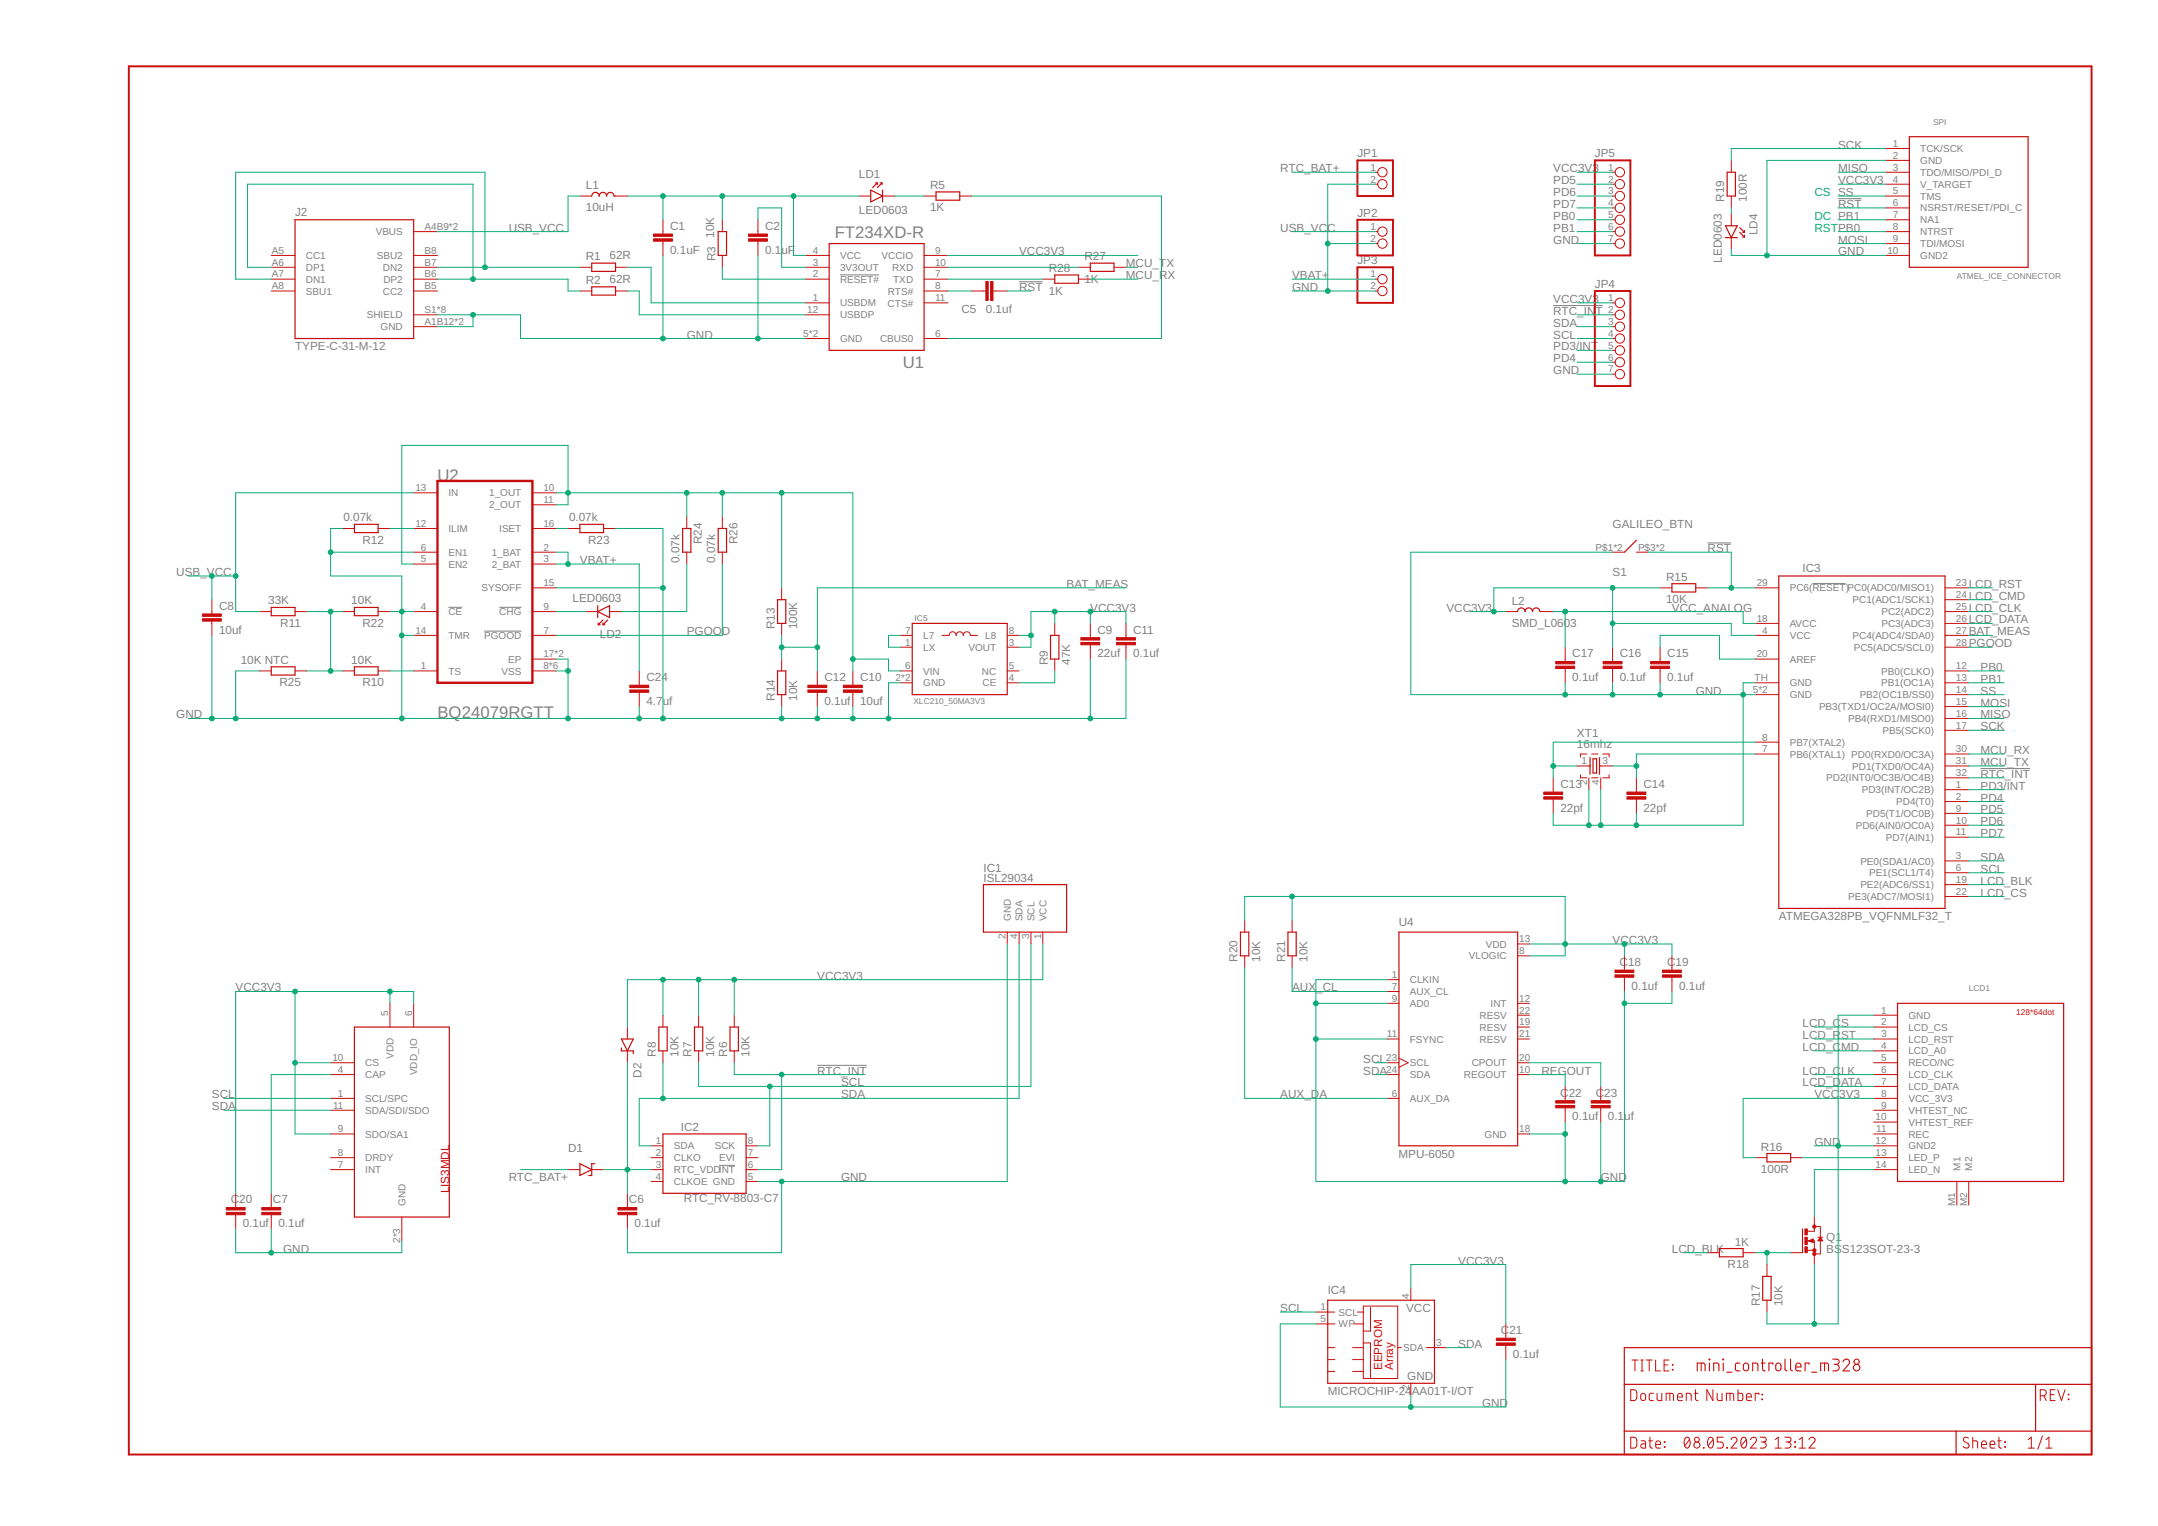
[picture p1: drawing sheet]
<svg xmlns="http://www.w3.org/2000/svg" width="420mm" height="297mm" viewBox="0 0 420 297" stroke-linecap="round" stroke-linejoin="round" font-family="sans-serif">
<defs><g id="words">
<g font-size="3.3" fill="#808080">
<text x="162.5" y="46.2">FT234XD-R</text>
<text x="175.8" y="71.7">U1</text>
<text x="85.2" y="93.6">U2</text>
<text x="85.2" y="139.8">BQ24079RGTT</text>
</g>
<g font-size="2.3" fill="#808080">
<text x="357.9" y="28.9">SCK</text>
<text x="167.2" y="34.7">LD1</text>
<text x="249.3" y="33.5">RTC_BAT+</text>
<text x="264.3" y="30.6">JP1</text>
<text x="302.4" y="33.5">VCC3V3</text>
<text x="302.4" y="35.8">PD5</text>
<text x="310.5" y="30.6">JP5</text>
<text x="357.9" y="35.8">VCC3V3</text>
<text x="357.9" y="33.5">MISO</text>
<text x="114.1" y="41.2">10uH</text>
<text x="114.1" y="36.8">L1</text>
<text x="167.2" y="41.6">LED0603</text>
<text x="181.1" y="41.2">1K</text>
<text x="181.1" y="36.8">R5</text>
<text x="302.4" y="40.5">PD7</text>
<text x="302.4" y="38.2">PD6</text>
<text x="335.7" y="39.3" transform="rotate(-90 335.7 39.3)">R19</text>
<text x="340.1" y="39.3" transform="rotate(-90 340.1 39.3)">100R</text>
<text x="357.9" y="40.5">RST</text>
<text x="57.4" y="42.1">J2</text>
<text x="99" y="45.1">USB_VCC</text>
<text x="130.5" y="44.7">C1</text>
<text x="139" y="46.2" transform="rotate(-90 139 46.2)">10K</text>
<text x="149" y="44.7">C2</text>
<text x="249.3" y="45.1">USB_VCC</text>
<text x="264.3" y="42.2">JP2</text>
<text x="302.4" y="47.4">GND</text>
<text x="302.4" y="45.1">PB1</text>
<text x="302.4" y="42.8">PB0</text>
<text x="342.2" y="45.8" transform="rotate(-90 342.2 45.8)">LD4</text>
<text x="357.9" y="47.4">MOSI</text>
<text x="114.1" y="50.7">R1</text>
<text x="118.7" y="50.4">62R</text>
<text x="130.5" y="49.4">0.1uF</text>
<text x="139.3" y="50.9" transform="rotate(-90 139.3 50.9)">R3</text>
<text x="149" y="49.4">0.1uF</text>
<text x="198.4" y="49.7">VCC3V3</text>
<text x="204.2" y="53">R28</text>
<text x="211.1" y="50.7">R27</text>
<text x="219.2" y="52">MCU_TX</text>
<text x="264.3" y="51.4">JP3</text>
<text x="335.2" y="51.2" transform="rotate(-90 335.2 51.2)">LED0603</text>
<text x="357.9" y="49.7">GND</text>
<text x="114.1" y="55.3">R2</text>
<text x="118.7" y="55">62R</text>
<text x="198.4" y="56.6">RST</text>
<text x="204.2" y="57.3">1K</text>
<text x="211.1" y="55">1K</text>
<text x="219.2" y="54.3">MCU_RX</text>
<text x="251.6" y="56.6">GND</text>
<text x="251.6" y="54.3">VBAT+</text>
<text x="302.4" y="59">VCC3V3</text>
<text x="310.5" y="56.1">JP4</text>
<text x="133.7" y="65.9">GND</text>
<text x="187.2" y="60.9">C5</text>
<text x="191.9" y="60.9">0.1uf</text>
<text x="302.4" y="63.6">SDA</text>
<text x="302.4" y="65.9">SCL</text>
<text x="302.4" y="61.3">RTC_IN</text>
<text x="310.6" y="61.3">T</text>
<text x="57.4" y="68.2">TYPE-C-31-M-12</text>
<text x="302.4" y="68.2">PD3/INT</text>
<text x="302.4" y="70.5">PD4</text>
<text x="302.4" y="72.8">GND</text>
<text x="66.9" y="101.5">0.07k</text>
<text x="110.8" y="101.5">0.07k</text>
<text x="70.6" y="105.8">R12</text>
<text x="114.5" y="105.8">R23</text>
<text x="136.7" y="105.9" transform="rotate(-90 136.7 105.9)">R24</text>
<text x="143.6" y="105.9" transform="rotate(-90 143.6 105.9)">R26</text>
<text x="314" y="102.9">GALILEO_BTN</text>
<text x="332.5" y="107.5">RST</text>
<text x="34.3" y="112.1">USB_VCC</text>
<text x="112.9" y="109.8">VBAT+</text>
<text x="132.3" y="109.6" transform="rotate(-90 132.3 109.6)">0.07k</text>
<text x="139.2" y="109.6" transform="rotate(-90 139.2 109.6)">0.07k</text>
<text x="314" y="112.1">S1</text>
<text x="324.4" y="113.1">R15</text>
<text x="350.9" y="111.4">IC3</text>
<text x="42.6" y="118.7">C8</text>
<text x="52.2" y="117.6">33K</text>
<text x="68.4" y="117.6">10K</text>
<text x="111.5" y="117.2">LED0603</text>
<text x="207.7" y="114.4">BAT_MEAS</text>
<text x="212.3" y="119">VCC3V</text>
<text x="219.9" y="119">3</text>
<text x="281.6" y="119">VCC3V3</text>
<text x="294.3" y="117.7">L2</text>
<text x="324.4" y="117.4">10K</text>
<text x="325.5" y="119">VCC_ANALOG</text>
<text x="383.3" y="114.4">LCD_RST</text>
<text x="383.3" y="116.7">LCD_CMD</text>
<text x="383.3" y="119">LCD_CLK</text>
<text x="42.6" y="123.3">10uf</text>
<text x="54.6" y="122">R11</text>
<text x="70.6" y="122">R22</text>
<text x="116.8" y="124.1">LD2</text>
<text x="133.7" y="123.7">PGOOD</text>
<text x="150.8" y="122.5" transform="rotate(-90 150.8 122.5)">R13</text>
<text x="155.2" y="122.5" transform="rotate(-90 155.2 122.5)">100K</text>
<text x="213.7" y="123.3">C9</text>
<text x="220.6" y="123.3">C11</text>
<text x="294.3" y="122">SMD_L0603</text>
<text x="383.3" y="123.7">BAT_MEAS</text>
<text x="383.3" y="121.4">LCD_DATA</text>
<text x="383.3" y="126">PGOOD</text>
<text x="46.9" y="129.2">10K NTC</text>
<text x="68.4" y="129.2">10K</text>
<text x="204" y="129.4" transform="rotate(-90 204 129.4)">R9</text>
<text x="208.4" y="129.4" transform="rotate(-90 208.4 129.4)">47K</text>
<text x="213.7" y="127.9">22uf</text>
<text x="220.6" y="127.9">0.1uf</text>
<text x="306.1" y="127.9">C17</text>
<text x="315.4" y="127.9">C16</text>
<text x="324.6" y="127.9">C15</text>
<text x="385.6" y="130.6">PB0</text>
<text x="54.4" y="133.6">R25</text>
<text x="70.6" y="133.6">R10</text>
<text x="125.8" y="137.2">4.7uf</text>
<text x="125.8" y="132.6">C24</text>
<text x="150.8" y="136.4" transform="rotate(-90 150.8 136.4)">R14</text>
<text x="155.2" y="136.4" transform="rotate(-90 155.2 136.4)">10K</text>
<text x="160.5" y="137.2">0.1uf</text>
<text x="160.5" y="132.6">C12</text>
<text x="167.4" y="137.2">10uf</text>
<text x="167.4" y="132.6">C10</text>
<text x="306.1" y="132.6">0.1uf</text>
<text x="315.4" y="132.6">0.1uf</text>
<text x="324.6" y="132.6">0.1uf</text>
<text x="330.1" y="135.2">GND</text>
<text x="385.6" y="137.5">MOSI</text>
<text x="385.6" y="135.2">SS</text>
<text x="385.6" y="132.9">PB1</text>
<text x="34.3" y="139.8">GND</text>
<text x="307" y="143.5">XT1</text>
<text x="385.6" y="142.2">SCK</text>
<text x="385.6" y="139.8">MISO</text>
<text x="307" y="145.6">16mhz</text>
<text x="385.6" y="149.1">MCU_TX</text>
<text x="385.6" y="146.8">MCU_RX</text>
<text x="303.8" y="153.4">C13</text>
<text x="320" y="153.4">C14</text>
<text x="385.6" y="151.4">RTC_INT</text>
<text x="385.6" y="153.7">PD3/INT</text>
<text x="303.8" y="158">22pf</text>
<text x="320" y="158">22pf</text>
<text x="385.6" y="156">PD4</text>
<text x="385.6" y="160.6">PD6</text>
<text x="385.6" y="158.3">PD5</text>
<text x="385.6" y="167.6">SDA</text>
<text x="385.6" y="163">PD7</text>
<text x="191.5" y="171.7">ISL29034</text>
<text x="191.5" y="169.7">IC1</text>
<text x="385.6" y="169.9">SCL</text>
<text x="385.6" y="172.2">LCD_BLK</text>
<text x="346.3" y="179.1">ATMEGA328PB_VQFNMLF32_T</text>
<text x="385.6" y="174.5">LCD_CS</text>
<text x="272.3" y="180.2">U4</text>
<text x="314" y="183.8">VCC3V3</text>
<text x="159.1" y="190.7">VCC3V3</text>
<text x="241" y="187.2" transform="rotate(-90 241 187.2)">R20</text>
<text x="245.3" y="187.2" transform="rotate(-90 245.3 187.2)">10K</text>
<text x="250.2" y="187.2" transform="rotate(-90 250.2 187.2)">R21</text>
<text x="254.6" y="187.2" transform="rotate(-90 254.6 187.2)">10K</text>
<text x="315.3" y="188">C18</text>
<text x="324.6" y="188">C19</text>
<text x="45.9" y="193">VCC3V3</text>
<text x="251.6" y="193">AUX</text>
<text x="256.3" y="193">_CL</text>
<text x="317.7" y="192.6">0.1uf</text>
<text x="326.9" y="192.6">0.1uf</text>
<text x="350.9" y="199.9">LCD_C</text>
<text x="350.9" y="202.2">LCD_R</text>
<text x="358.4" y="199.9">S</text>
<text x="358.4" y="202.2">ST</text>
<text x="124.9" y="209.8" transform="rotate(-90 124.9 209.8)">D2</text>
<text x="127.7" y="205.7" transform="rotate(-90 127.7 205.7)">R8</text>
<text x="132.1" y="205.7" transform="rotate(-90 132.1 205.7)">10K</text>
<text x="134.7" y="205.7" transform="rotate(-90 134.7 205.7)">R7</text>
<text x="139" y="205.7" transform="rotate(-90 139 205.7)">10K</text>
<text x="141.6" y="205.7" transform="rotate(-90 141.6 205.7)">R6</text>
<text x="146" y="205.7" transform="rotate(-90 146 205.7)">10K</text>
<text x="159.1" y="209.2">RTC_INT</text>
<text x="265.4" y="209.2">SDA</text>
<text x="265.4" y="206.9">SCL</text>
<text x="300.1" y="209.2">REG</text>
<text x="305.1" y="209.2">OUT</text>
<text x="350.9" y="204.6">LCD_C</text>
<text x="350.9" y="209.2">LCD_C</text>
<text x="358.4" y="204.6">MD</text>
<text x="358.4" y="209.2">LK</text>
<text x="41.3" y="213.8">SCL</text>
<text x="163.7" y="213.8">SDA</text>
<text x="163.7" y="211.5">SCL</text>
<text x="249.3" y="213.8">AUX_D</text>
<text x="256.9" y="213.8">A</text>
<text x="303.8" y="213.4">C</text>
<text x="305.4" y="213.4">22</text>
<text x="310.7" y="213.4">C</text>
<text x="312.4" y="213.4">23</text>
<text x="350.9" y="211.5">LCD_D</text>
<text x="353.3" y="213.8">VCC</text>
<text x="358.1" y="213.8">3V3</text>
<text x="358.4" y="211.5">ATA</text>
<text x="41.3" y="216.1">SDA</text>
<text x="132.5" y="220.2">IC2</text>
<text x="306.1" y="218.1">0.1uf</text>
<text x="313" y="218.1">0.1uf</text>
<text x="110.6" y="224.2">D1</text>
<text x="272.3" y="225.5">MPU-6050</text>
<text x="342.9" y="224">R16</text>
<text x="353.3" y="223">GND</text>
<text x="99" y="230">RTC_BAT+</text>
<text x="163.7" y="230">GND</text>
<text x="311.7" y="230">GND</text>
<text x="342.9" y="228.4">100R</text>
<text x="44.9" y="234.2">C</text>
<text x="46.6" y="234.2">20</text>
<text x="47.3" y="238.9">0.1uf</text>
<text x="53.1" y="234.2">C7</text>
<text x="54.2" y="238.9">0.1uf</text>
<text x="122.5" y="234.2">C6</text>
<text x="123.5" y="238.9">0.1uf</text>
<text x="133.1" y="234">RTC_RV-8803-C7</text>
<text x="55.1" y="243.8">GND</text>
<text x="325.5" y="243.8">LCD_BLK</text>
<text x="337.8" y="242.4">1K</text>
<text x="355.6" y="243.8">BSS123SOT-23-3</text>
<text x="355.6" y="241.5">Q1</text>
<text x="258.5" y="251.9">IC4</text>
<text x="283.9" y="246.1">VCC3V3</text>
<text x="336.4" y="246.8">R18</text>
<text x="249.3" y="255.4">SCL</text>
<text x="273.8" y="255.4">VCC</text>
<text x="342.7" y="254.2" transform="rotate(-90 342.7 254.2)">R17</text>
<text x="347" y="254.2" transform="rotate(-90 347 254.2)">10K</text>
<text x="283.9" y="262.3">SDA</text>
<text x="292.2" y="259.7">C</text>
<text x="293.9" y="259.7">21</text>
<text x="274" y="268.6">GND</text>
<text x="294.6" y="264.3">0.1uf</text>
<text x="258.5" y="271.6">MICROCHIP-24</text>
<text x="274.9" y="271.6">AA01T-I/OT</text>
<text x="288.5" y="273.9">GND</text>
</g>
<g font-size="2.3" fill="#0dab76">
<text x="353.3" y="38.2">CS SS</text>
<text x="353.3" y="42.8">DC PB1</text>
<text x="353.3" y="45.1">RSTPB0</text>
</g>
<g font-size="2.3" fill="#c90d0c">
<text x="87.5" y="232.3" transform="rotate(-90 87.5 232.3)">LIS3MDL</text>
<text x="269.1" y="266.7" transform="rotate(-90 269.1 266.7)">EEPROM</text>
<text x="271.2" y="266.7" transform="rotate(-90 271.2 266.7)">Array</text>
</g>
<g font-size="1.9" fill="#808080">
<text x="368.5" y="28.6">1</text>
<text x="373.9" y="29.6">TCK/SCK</text>
<text x="266.9" y="33.2">1</text>
<text x="266.9" y="35.5">2</text>
<text x="313.1" y="33.2">1</text>
<text x="313.1" y="35.5">2</text>
<text x="368.5" y="30.9">2</text>
<text x="368.5" y="33.2">3</text>
<text x="368.5" y="35.5">4</text>
<text x="373.9" y="31.9">GND</text>
<text x="373.9" y="34.2">TDO/MISO/PDI_D</text>
<text x="313.1" y="37.8">3</text>
<text x="313.1" y="40.1">4</text>
<text x="368.5" y="37.8">5</text>
<text x="368.5" y="40.1">6</text>
<text x="373.9" y="36.5">V_TARGET</text>
<text x="373.9" y="38.9">TMS</text>
<text x="373.9" y="41.2">NSRST/RESET/PDI_C</text>
<text x="73.2" y="45.8">VBUS</text>
<text x="82.7" y="44.8">A4B9*2</text>
<text x="266.9" y="44.8">1</text>
<text x="266.9" y="47.1">2</text>
<text x="313.1" y="42.5">5</text>
<text x="313.1" y="44.8">6</text>
<text x="313.1" y="47.1">7</text>
<text x="368.5" y="42.5">7</text>
<text x="368.5" y="44.8">8</text>
<text x="368.5" y="47.1">9</text>
<text x="373.9" y="43.5">NA1</text>
<text x="373.9" y="45.8">NTRST</text>
<text x="52.9" y="51.7">A6</text>
<text x="52.9" y="49.4">A5</text>
<text x="59.6" y="52.7">DP1</text>
<text x="59.6" y="50.4">CC1</text>
<text x="73.4" y="50.4">SBU2</text>
<text x="74.5" y="52.7">DN2</text>
<text x="82.7" y="49.4">B8</text>
<text x="82.7" y="51.7">B7</text>
<text x="158.2" y="51.7">3</text>
<text x="158.2" y="49.4">4</text>
<text x="163.6" y="52.7">3V3OUT</text>
<text x="163.6" y="50.4">VCC</text>
<text x="171.6" y="50.4">VCCIO</text>
<text x="173.7" y="52.7">RXD</text>
<text x="182.1" y="49.4">9</text>
<text x="182.1" y="51.7">10</text>
<text x="367.5" y="49.4">10</text>
<text x="373.9" y="48.1">TDI/MOSI</text>
<text x="373.9" y="50.4">GND2</text>
<text x="52.9" y="56.3">A8</text>
<text x="52.9" y="54">A7</text>
<text x="59.6" y="57.3">SBU1</text>
<text x="59.6" y="55">DN1</text>
<text x="74.5" y="57.4">CC2</text>
<text x="74.7" y="55">DP2</text>
<text x="82.7" y="54">B6</text>
<text x="82.7" y="56.3">B5</text>
<text x="158.2" y="58.6">1</text>
<text x="158.2" y="54">2</text>
<text x="163.6" y="59.7">USBDM</text>
<text x="163.6" y="55">RESET#</text>
<text x="172.8" y="59.7">CTS#</text>
<text x="172.9" y="57.4">RTS#</text>
<text x="173.9" y="55">TXD</text>
<text x="182.1" y="54">7</text>
<text x="182.1" y="56.3">8</text>
<text x="182.1" y="58.6">11</text>
<text x="266.9" y="54">1</text>
<text x="266.9" y="56.3">2</text>
<text x="313.1" y="58.6">1</text>
<text x="71.4" y="62">SHIELD</text>
<text x="74.1" y="64.3">GND</text>
<text x="82.7" y="60.9">S1*8</text>
<text x="82.7" y="63.3">A1B12*2</text>
<text x="156.4" y="65.6">5*2</text>
<text x="157.2" y="60.9">12</text>
<text x="163.6" y="62">USBDP</text>
<text x="182.1" y="65.6">6</text>
<text x="313.1" y="60.9">2</text>
<text x="313.1" y="63.3">3</text>
<text x="313.1" y="65.6">4</text>
<text x="163.6" y="66.6">GND</text>
<text x="171.3" y="66.6">CBUS0</text>
<text x="313.1" y="67.9">5</text>
<text x="313.1" y="70.2">6</text>
<text x="313.1" y="72.5">7</text>
<text x="80.9" y="95.6">13</text>
<text x="105.8" y="95.6">10</text>
<text x="87.3" y="96.6">IN</text>
<text x="95.2" y="96.6">1_OUT</text>
<text x="95.2" y="98.9">2_OUT</text>
<text x="105.8" y="97.9">11</text>
<text x="80.9" y="102.5">12</text>
<text x="82" y="107.2">6</text>
<text x="87.3" y="103.6">ILIM</text>
<text x="97.2" y="103.6">ISET</text>
<text x="105.8" y="107.2">2</text>
<text x="105.8" y="102.5">16</text>
<text x="310.7" y="107.2">P$1*2</text>
<text x="318.9" y="107.2">P$3*2</text>
<text x="82" y="109.5">5</text>
<text x="87.3" y="110.5">EN2</text>
<text x="87.3" y="108.2">EN1</text>
<text x="95.7" y="108.2">1_BAT</text>
<text x="95.7" y="110.5">2_BAT</text>
<text x="105.8" y="109.5">3</text>
<text x="82" y="118.7">4</text>
<text x="87.3" y="119.7">CE</text>
<text x="93.8" y="115.1">SYSOFF</text>
<text x="97.2" y="119.7">CHG</text>
<text x="105.8" y="118.7">9</text>
<text x="105.8" y="114.1">15</text>
<text x="342" y="114.1">29</text>
<text x="348.5" y="115.1">PC6(RESET)PC0(ADC0/MISO1)</text>
<text x="360.7" y="117.4">PC1(ADC1/SCK1)</text>
<text x="366.3" y="119.7">PC2(ADC2)</text>
<text x="380.8" y="118.7">25</text>
<text x="380.8" y="116.4">24</text>
<text x="380.8" y="114.1">23</text>
<text x="80.9" y="123.3">14</text>
<text x="87.3" y="124.4">TMR</text>
<text x="94.3" y="124.4">PGOOD</text>
<text x="105.8" y="123.3">7</text>
<text x="176.2" y="125.7">1</text>
<text x="176.2" y="123.3">7</text>
<text x="179.7" y="124.4">L7</text>
<text x="191.8" y="124.4">L8</text>
<text x="196.4" y="125.7">3</text>
<text x="196.4" y="123.3">8</text>
<text x="342" y="121">18</text>
<text x="343.1" y="123.3">4</text>
<text x="348.5" y="122">AVCC</text>
<text x="348.5" y="124.4">VCC</text>
<text x="360.7" y="124.4">PC4(ADC4/SDA0)</text>
<text x="366.3" y="122.1">PC3(ADC3)</text>
<text x="380.8" y="125.7">28</text>
<text x="380.8" y="123.3">27</text>
<text x="380.8" y="121">26</text>
<text x="82" y="130.3">1</text>
<text x="87.3" y="131.3">TS</text>
<text x="97.7" y="131.3">VSS</text>
<text x="99" y="129">EP</text>
<text x="105.8" y="130.3">8*6</text>
<text x="105.8" y="128">17*2</text>
<text x="176.2" y="130.3">6</text>
<text x="179.7" y="126.7">LX</text>
<text x="179.7" y="131.3">VIN</text>
<text x="188.6" y="126.7">VOUT</text>
<text x="191.2" y="131.3">NC</text>
<text x="196.4" y="130.3">5</text>
<text x="342" y="128">20</text>
<text x="348.5" y="129">AREF</text>
<text x="360.9" y="126.7">PC5(ADC5/SCL0)</text>
<text x="366.3" y="131.3">PB0(CLKO)</text>
<text x="380.8" y="130.3">12</text>
<text x="174.4" y="132.6">2*2</text>
<text x="179.7" y="133.6">GND</text>
<text x="191.3" y="133.6">CE</text>
<text x="196.4" y="132.6">4</text>
<text x="341.3" y="134.9">5*2</text>
<text x="341.6" y="132.6">TH</text>
<text x="348.5" y="133.6">GND</text>
<text x="348.5" y="135.9">GND</text>
<text x="362.1" y="135.9">PB2(OC1B/SS0)</text>
<text x="366.3" y="133.6">PB1(OC1A)</text>
<text x="380.8" y="137.2">15</text>
<text x="380.8" y="134.9">14</text>
<text x="380.8" y="132.6">13</text>
<text x="354.2" y="138.2">PB3(TXD1/OC2A/MOSI0)</text>
<text x="359.8" y="140.5">PB4(RXD1/MISO0)</text>
<text x="366.5" y="142.9">PB5(SCK0)</text>
<text x="380.8" y="141.8">17</text>
<text x="380.8" y="139.5">16</text>
<text x="307.9" y="148.8">1</text>
<text x="312" y="148.8">3</text>
<text x="343.1" y="144.1">8</text>
<text x="343.1" y="146.5">7</text>
<text x="348.5" y="145.2">PB7(XTAL2)</text>
<text x="348.5" y="147.5">PB6(XTAL1) PD0(RXD0/OC3A)</text>
<text x="360.6" y="149.8">PD1(TXD0/OC4A)</text>
<text x="380.8" y="146.5">30</text>
<text x="380.8" y="148.8">31</text>
<text x="309" y="152.8" transform="rotate(-90 309 152.8)">2</text>
<text x="311.3" y="152.8" transform="rotate(-90 311.3 152.8)">4</text>
<text x="355.6" y="152.1">PD2(INT0/OC3B/OC4B)</text>
<text x="362.5" y="154.4">PD3(INT/OC2B)</text>
<text x="380.8" y="155.7">2</text>
<text x="380.8" y="153.4">1</text>
<text x="380.8" y="151.1">32</text>
<text x="361.3" y="161.3">PD6(AIN0/OC0A)</text>
<text x="363.3" y="159">PD5(T1/OC0B)</text>
<text x="369.2" y="156.7">PD4(T0)</text>
<text x="380.8" y="160.3">10</text>
<text x="380.8" y="158">9</text>
<text x="367.2" y="163.7">PD7(AIN1)</text>
<text x="380.8" y="162.6">11</text>
<text x="380.8" y="167.3">3</text>
<text x="362.2" y="172.9">PE2(ADC6/SS1)</text>
<text x="362.2" y="168.3">PE0(SDA1/AC0)</text>
<text x="363.9" y="170.6">PE1(SCL1/T4)</text>
<text x="380.8" y="171.9">19</text>
<text x="380.8" y="169.6">6</text>
<text x="196.8" y="179.3" transform="rotate(-90 196.8 179.3)">GND</text>
<text x="199.1" y="179.3" transform="rotate(-90 199.1 179.3)">SDA</text>
<text x="201.4" y="179.3" transform="rotate(-90 201.4 179.3)">SCL</text>
<text x="203.7" y="179.3" transform="rotate(-90 203.7 179.3)">VCC</text>
<text x="359.8" y="175.2">PE3(ADC7/MOSI1)</text>
<text x="380.8" y="174.2">22</text>
<text x="195.8" y="182.8" transform="rotate(-90 195.8 182.8)">2</text>
<text x="198.1" y="182.8" transform="rotate(-90 198.1 182.8)">4</text>
<text x="200.4" y="182.8" transform="rotate(-90 200.4 182.8)">3</text>
<text x="202.7" y="182.8" transform="rotate(-90 202.7 182.8)">1</text>
<text x="289.3" y="184.5">VDD</text>
<text x="295.8" y="185.7">8</text>
<text x="295.8" y="183.4">13</text>
<text x="271" y="190.4">1</text>
<text x="274.5" y="191.4">CLKIN</text>
<text x="286" y="186.8">VLOGIC</text>
<text x="75.6" y="197.8" transform="rotate(-90 75.6 197.8)">5</text>
<text x="80.2" y="197.8" transform="rotate(-90 80.2 197.8)">6</text>
<text x="271" y="192.7">7</text>
<text x="271" y="195">9</text>
<text x="274.5" y="193.7">AUX_CL</text>
<text x="274.5" y="196">AD0</text>
<text x="290.2" y="196">INT</text>
<text x="295.8" y="195">12</text>
<text x="295.8" y="197.3">22</text>
<text x="366.2" y="197.3">1</text>
<text x="270" y="201.9">11</text>
<text x="274.5" y="202.9">FSYNC</text>
<text x="288.1" y="198.3">RESV</text>
<text x="288.1" y="200.6">RESV</text>
<text x="288.1" y="202.9">RESV</text>
<text x="295.8" y="199.6">19</text>
<text x="295.8" y="201.9">21</text>
<text x="366.2" y="199.6">2</text>
<text x="366.2" y="201.9">3</text>
<text x="371.6" y="198.3">GND</text>
<text x="371.6" y="200.6">LCD_CS</text>
<text x="371.6" y="202.9">LCD_RST</text>
<text x="64.7" y="206.5">10</text>
<text x="65.8" y="208.8">4</text>
<text x="71.1" y="209.9">CAP</text>
<text x="71.1" y="207.6">CS</text>
<text x="76.6" y="206.1" transform="rotate(-90 76.6 206.1)">VDD</text>
<text x="81.3" y="209.3" transform="rotate(-90 81.3 209.3)">VDD_IO</text>
<text x="269.9" y="206.5">23</text>
<text x="269.9" y="208.8">24</text>
<text x="274.5" y="207.6">SCL</text>
<text x="274.5" y="209.9">SDA</text>
<text x="285" y="209.9">REGOUT</text>
<text x="286.5" y="207.6">CPOUT</text>
<text x="295.8" y="208.8">10</text>
<text x="295.8" y="206.5">20</text>
<text x="366.2" y="204.2">4</text>
<text x="366.2" y="206.5">5</text>
<text x="366.2" y="208.8">6</text>
<text x="371.6" y="205.2">LCD_A0</text>
<text x="371.6" y="207.6">RECO/NC</text>
<text x="371.6" y="209.9">LCD_CLK</text>
<text x="64.9" y="215.8">11</text>
<text x="65.8" y="213.5">1</text>
<text x="71.1" y="214.5">SCL/SPC</text>
<text x="271" y="213.5">6</text>
<text x="274.5" y="214.5">AUX_DA</text>
<text x="366.2" y="211.2">7</text>
<text x="366.2" y="213.5">8</text>
<text x="366.2" y="215.8">9</text>
<text x="371.6" y="212.2">LCD_DATA</text>
<text x="371.6" y="214.5">VCC_3V3</text>
<text x="65.8" y="220.4">9</text>
<text x="71.1" y="221.4">SDO/SA1</text>
<text x="71.1" y="216.8">SDA/SDI/SDO</text>
<text x="289" y="221.4">GND</text>
<text x="295.8" y="220.4">18</text>
<text x="365.2" y="218.1">10</text>
<text x="365.3" y="220.4">11</text>
<text x="371.6" y="216.8">VHTEST_NC</text>
<text x="371.6" y="219.1">VHTEST_REF</text>
<text x="371.6" y="221.4">REC</text>
<text x="65.8" y="227.3">7</text>
<text x="65.8" y="225">8</text>
<text x="71.1" y="226">DRDY</text>
<text x="127.7" y="222.7">1</text>
<text x="127.7" y="225">2</text>
<text x="127.7" y="227.3">3</text>
<text x="131.2" y="223.7">SDA</text>
<text x="131.2" y="226">CLKO</text>
<text x="139.2" y="223.7">SCK</text>
<text x="140" y="226.1">EVI</text>
<text x="145.6" y="227.3">6</text>
<text x="145.6" y="225">7</text>
<text x="145.6" y="222.7">8</text>
<text x="365.2" y="222.7">12</text>
<text x="365.2" y="225">13</text>
<text x="365.2" y="227.3">14</text>
<text x="371.6" y="223.7">GND2</text>
<text x="371.6" y="226">LED_P</text>
<text x="381.7" y="227.8" transform="rotate(-90 381.7 227.8)">M1</text>
<text x="384" y="227.8" transform="rotate(-90 384 227.8)">M2</text>
<text x="71.1" y="228.4">INT</text>
<text x="127.7" y="229.6">4</text>
<text x="131.2" y="228.4">RTC_VDDINT</text>
<text x="131.2" y="230.7">CLKOE GND</text>
<text x="145.6" y="229.6">5</text>
<text x="371.6" y="228.4">LED_N</text>
<text x="78.9" y="234.8" transform="rotate(-90 78.9 234.8)">GND</text>
<text x="380.7" y="234.8" transform="rotate(-90 380.7 234.8)">M1</text>
<text x="383" y="234.8" transform="rotate(-90 383 234.8)">M2</text>
<text x="77.9" y="242" transform="rotate(-90 77.9 242)">2*3</text>
<text x="257.1" y="255.1">1</text>
<text x="257.1" y="257.4">5</text>
<text x="260.6" y="256.1">SCL</text>
<text x="274.4" y="252.8" transform="rotate(-90 274.4 252.8)">4</text>
<text x="260.6" y="258.4">WP</text>
<text x="273.2" y="263">SDA</text>
<text x="279.6" y="262">3</text>
<text x="274.4" y="270.7" transform="rotate(-90 274.4 270.7)">2</text>
</g>
<g font-size="1.6" fill="#808080">
<text x="376.4" y="24.3">SPI</text>
<text x="381" y="54.3">ATMEL_ICE_CONNECTOR</text>
<text x="178.1" y="120.9">IC5</text>
<text x="177.8" y="137.1">XLC210_50MA3V3</text>
<text x="383.3" y="193">LCD1</text>
</g>
<text font-size="1.6" fill="#c90d0c" x="392.5" y="197.6">128*64dot</text>
</g></defs>
<path d="M357.9 38.7h4.6M163.6 53.5h7.5M198.4 54.8h4.6M302.4 59.5h9.7M87.3 118.2h2.7M97.2 118.2h4.3M332.5 105.7h4.6M352.9 113.6h6.4M94.3 122.9h7.2M385.6 149.6h9.7M159.1 207.4h9.7M140 226.8h3.1" fill="none" stroke="#808080" stroke-width=".19"/>
<path d="M25.1 12.9h382.1v270.2h-382.1zM264.3 31.2h6.9v7h-6.9zM310.5 31.2h6.9v18.5h-6.9zM264.3 42.8h6.9v6.9h-6.9zM264.3 52h6.9v6.9h-6.9zM310.5 56.6h6.9v18.5h-6.9z" fill="none" stroke="#c90d0c" stroke-width=".38"/>
<g fill="none" stroke="#c90d0c" stroke-width=".23">
<path d="M115.2 38.2a.73 .73 0 0 1 .7-.8 .73 .73 0 0 1 .8 .8 .72 .72 0 0 1 .7-.8 .72 .72 0 0 1 .7 .8 .72 .72 0 0 1 .7-.8 .72 .72 0 0 1 .7 .8M169.5 37l2.3 1.2-2.3 1.1zM170.5 35.6h.3M170.8 35.6l-.9 .9M170.8 35.6v.3M171.4 35.6h.3M171.7 35.6l-.9 .9M171.7 35.6v.3M171.8 37v2.3M182.2 37.4h4.7v1.6h-4.7zM336.3 33.5h1.6v4.7h-1.6zM371.8 26.6h23.1v25.4h-23.1z"/>
<path d="M57.4 42.8h23.1v23.1h-23.1zM115.2 51.2h4.6v1.6h-4.6zM115.2 55.8h4.6v1.6h-4.6zM139.8 45.1h1.7v4.6h-1.7zM161.4 47.4h18.5v20.8h-18.5zM205.4 53.5h4.6v1.6h-4.6zM212.3 51.2h4.6v1.6h-4.6zM335.9 43.9h2.3l-1.1 2.3zM335.9 46.2h2.3M338.7 44.3l.9 .9M338.7 45.2l.9 .9M339.3 45.2h.3"/>
<path d="M339.3 46.1h.3M339.6 44.9v.3M339.6 45.8v.3M52.8 118.2h4.6v1.6h-4.6zM69 102.1h4.6v1.6h-4.6zM69 118.2h4.6v1.6h-4.6zM112.9 102.1h4.6v1.6h-4.6zM116.4 119l2.3-1.1v2.3zM116.4 117.9v2.3M132.9 102.9h1.6v4.6h-1.6zM139.8 102.9h1.7v4.6h-1.7zM151.4 116.7h1.6v4.6h-1.6z"/>
<path d="M295.5 119a.72 .72 0 0 1 .7-.7 .72 .72 0 0 1 .7 .7 .72 .72 0 0 1 .7-.7 .72 .72 0 0 1 .8 .7 .73 .73 0 0 1 .7-.7 .73 .73 0 0 1 .7 .7M318.6 105.2l-2.3 2.3M325.5 113.6h4.7v1.6h-4.7zM346.3 112.1h32.4v64.7h-32.4zM52.8 129.8h4.6v1.6h-4.6zM69 129.8h4.6v1.6h-4.6zM116.5 121.6h.3M116.5 121.3v.3M117.4 121.6h.4M117.4 121.3v.3M117.4 120.7l-.9 .9M118.3 120.7l-.9 .9"/>
<path d="M151.4 130.6h1.6v4.6h-1.6zM177.6 121.3h18.5v13.9h-18.5zM204.5 123.7h1.7v4.6h-1.7zM309.6 147.5v3.2M310.2 147.7h.7v2.8h-.7zM311.4 147.5v3.2M191.5 172.2h16.2v9.2h-16.2zM69 199.9h18.5v37h-18.5zM128.3 199.9h1.6v4.7h-1.6zM135.2 199.9h1.6v4.7h-1.6zM142.1 199.9h1.7v4.7h-1.7zM241.5 181.4h1.6v4.7h-1.6z"/>
<path d="M250.8 181.4h1.6v4.7h-1.6zM272.4 181.4h23.1v41.6h-23.1zM369.4 195.3h32.4v34.7h-32.4zM121 204v.6h2.3v.5M121 202.2h2.3l-1.1 2.4zM112.9 226.5l2.3 1.2-2.3 1.1zM115.8 226.5h-.6v2.3h-.6M129.1 220.7h16.2v11.6h-16.2zM344 224.5h4.6v1.7h-4.6zM350.9 239.2v4.6M258.5 253.1h20.8v16.2h-20.8zM334.8 243h4.6v1.6h-4.6z"/>
<path d="M343.2 248.5h1.6v4.6h-1.6zM352.3 241.5l.6 .3v-.5l-.5 .2M354.4 241.1l.2 .3h-.4zM316.3 278.6h90.9M316.3 269.5h90.9M380.9 278.6v4.5M396.3 269.5v9.1M407.2 262.2v20.9h-90.9v-20.8h90.9"/>
</g>
<g fill="none" stroke="#c90d0c" stroke-width=".19">
<path d="M112.9 38.2h2.3M119.5 38.2h2.7M167.2 38.2h2.3M171.8 38.2h2.4M179.9 38.2h2.3M186.9 38.2h2.3M267.8 33.5h.5M267.8 35.9h.5M314 38.2h.5M314 33.5h.5M314 35.9h.5M337.1 31.2v2.3"/>
<path d="M337.1 38.2v2.3M367.1 38.2h4.7M367.1 28.9h4.7M367.1 31.2h4.7M367.1 33.5h4.7M367.1 35.9h4.7M52.8 52h4.6M52.8 49.7h4.6M52.8 54.3h4.6M52.8 56.6h4.6M80.5 52h4.7M80.5 49.7h4.7"/>
<path d="M80.5 54.3h4.7M80.5 56.6h4.7M80.5 45.1h4.7M112.9 52h2.3M112.9 56.6h2.3M119.8 52h2.4M119.8 56.6h2.4M129.1 42.8v2.8M129.1 46.9v2.8M140.6 42.8v2.3M140.6 49.7v2.3M147.6 42.8v2.8"/>
<path d="M147.6 46.9v2.8M156.8 52h4.6M156.8 58.9h4.6M156.8 49.7h4.6M156.8 54.3h4.6M179.9 52h4.7M179.9 58.9h4.7M179.9 49.7h4.7M179.9 54.3h4.7M179.9 56.6h4.7M189.2 56.6h2.7M193.3 56.6h2.8"/>
<path d="M203 54.3h2.4M210 52h2.3M210 54.3h2.3M216.9 52h2.3M267.8 54.3h.5M267.8 56.6h.5M267.8 45.1h.5M267.8 47.4h.5M314 58.9h.5M314 40.5h.5M314 42.8h.5M314 45.1h.5"/>
<path d="M314 47.4h.5M337.1 41.6v2.3M337.1 46.2v2.4M367.1 49.7h4.7M367.1 40.5h4.7M367.1 42.8h4.7M367.1 45.1h4.7M367.1 47.4h4.7M80.5 61.3h4.7M80.5 63.6h4.7M156.8 65.9h4.6M156.8 61.3h4.6"/>
<path d="M179.9 65.9h4.7M314 65.9h.5M314 61.3h.5M314 63.6h.5M314 68.2h.5M314 70.5h.5M314 72.8h.5M80.5 95.9h4.7M85.2 95.9h.1M103.7 95.9h.1M103.7 98.3h.1M103.7 95.9h4.6"/>
<path d="M103.7 98.3h4.6M41.3 116.7v2.8M50.5 119h2.3M57.4 119h2.4M66.7 119h2.3M66.7 102.9h2.3M73.6 119h2.3M73.6 102.9h2.3M80.5 119h4.7M80.5 107.5h4.7M80.5 102.9h4.7M80.5 109.8h4.7"/>
<path d="M85.2 119v.1M85.2 109.8h.1M103.7 119h4.6M103.7 114.4h4.6M103.7 109.8h.1M103.7 119v.1M103.7 114.4h.1M103.7 109.8h4.6M108.3 107.5h-4.6M108.3 102.9h-4.6M110.6 102.9h2.3M114.1 119h2.3"/>
<path d="M117.5 102.9h2.3M118.7 119h2.3M133.7 100.6v2.3M133.7 107.5v2.3M140.6 100.6v2.3M140.6 107.5v2.3M152.2 114.4v2.3M293.2 119h2.3M299.8 119h2.6M314 107.5h2.3M318.6 107.5h2.3M323.2 114.4h2.3"/>
<path d="M330.2 114.4h2.3M341.7 114.4h4.6M378.7 119h4.6M378.7 116.7h4.6M378.7 114.4h4.6M41.3 120.9v2.8M50.5 130.6h2.3M57.4 130.6h2.4M66.7 130.6h2.3M73.6 130.6h2.3M80.5 130.6h4.7M80.5 123.7h4.7"/>
<path d="M85.2 123.7h.1M103.7 123.7h4.6M103.7 128.3h4.6M103.7 123.7h.1M103.7 128.3h.1M108.3 130.6h-4.6M124.5 130.6v2.8M124.5 134.8v2.7M152.2 121.3v2.4M152.2 128.3v2.3M152.2 135.2v2.3M159.1 130.6v2.8"/>
<path d="M159.1 134.8v2.7M166.1 130.6v2.8M166.1 134.8v2.7M175.3 130.6h2.3M175.3 126h2.3M175.3 123.7h2.3M175.3 132.9h2.3M183.4 123.7h1.4a.69 .69 0 0 1 .7-.7 .69 .69 0 0 1 .7 .7 .7 .7 0 0 1 .7-.7 .7 .7 0 0 1 .7 .7 .69 .69 0 0 1 .6-.7 .69 .69 0 0 1 .7 .7h1.4M196.1 130.6h2.3M196.1 126h2.3M196.1 123.7h2.3M196.1 132.9h2.3"/>
<path d="M205.4 121.3v2.4M205.4 128.3v2.3M212.3 121.3v2.8M212.3 125.5v2.8M219.2 121.3v2.8M219.2 125.5v2.8M304.7 126v2.8M304.7 130.1v2.8M314 126v2.8M314 130.1v2.8M323.2 126v2.8M323.2 130.1v2.8"/>
<path d="M341.7 123.7h4.6M341.7 121.3h4.6M341.7 135.2h4.6M341.7 132.9h4.6M341.7 128.3h4.6M378.7 130.6h4.6M378.7 126h4.6M378.7 123.7h4.6M378.7 121.3h4.6M378.7 139.8h4.6M378.7 137.5h4.6M378.7 135.2h4.6"/>
<path d="M378.7 132.9h4.6M302.4 151.4v2.8M302.4 155.6v2.7M307 149.1h2.6M307.7 150.8v.6h1.3M309 146.8h-1.3v.6M309.4 151.4v2.3M309.9 146.8h1.2M309.9 151.4h1.2M311.4 149.1h2.6M311.7 151.4v2.3M312 146.8h1.3v.6"/>
<path d="M313.3 150.8v.6h-1.3M318.6 151.4v2.8M318.6 155.6v2.7M341.7 144.5h4.6M341.7 146.8h4.6M378.7 142.2h4.6M378.7 158.3h4.6M378.7 146.8h4.6M378.7 156h4.6M378.7 153.7h4.6M378.7 151.4h4.6M378.7 149.1h4.6"/>
<path d="M242.3 179.1v2.3M251.6 179.1v2.3M378.7 174.5h4.6M378.7 172.2h4.6M378.7 163h4.6M378.7 160.6h4.6M378.7 169.9h4.6M378.7 167.6h4.6M75.9 195.3v4.6M80.5 195.3v4.6M122.2 199.9v2.3M129.1 197.6v2.3"/>
<path d="M136 197.6v2.3M143 197.6v2.3M196.1 181.4v2.3M198.4 181.4v2.3M200.7 181.4v2.3M203 181.4v2.3M242.3 186.1v2.3M251.6 186.1v2.3M270.1 190.7h2.3M270.1 193h2.3M270.1 195.3h2.3M295.5 197.6h2.3"/>
<path d="M295.5 199.9h2.3M295.5 195.3h2.3M295.5 186.1h2.3M295.5 183.7h2.3M316.3 186.1v2.7M316.3 190.2v2.8M325.5 186.1v2.7M325.5 190.2v2.8M364.8 197.6h4.6M364.8 199.9h4.6M64.4 206.9h4.6M64.4 209.2h4.6"/>
<path d="M64.4 213.8h4.6M64.4 216.1h4.6M122.2 204.6v2.3M129.1 204.6v2.3M136 204.6v2.3M143 204.6v2.3M270.1 202.2h2.3M270.1 206.9h2.3M270.1 209.2h2.3M270.1 213.8h2.3M272.4 206l1.8 .9-1.8 .9M295.5 202.2h2.3"/>
<path d="M295.5 206.9h2.3M295.5 209.2h2.3M304.7 211.5v2.7M304.7 215.6v2.8M311.7 211.5v2.7M311.7 215.6v2.8M364.8 202.2h4.6M364.8 204.6h4.6M364.8 206.9h4.6M364.8 209.2h4.6M364.8 211.5h4.6M364.8 213.8h4.6"/>
<path d="M364.8 216.1h4.6M364.8 218.4h4.6M45.9 232.3v2.8M45.9 236.5v2.7M52.8 232.3v2.8M52.8 236.5v2.7M64.4 225.3h4.6M64.4 227.7h4.6M64.4 220.7h4.6M78.2 236.9v4.6M110.6 227.7h2.3M115.2 227.7h2.3"/>
<path d="M122.2 232.3v2.8M122.2 236.5v2.7M126.8 223h2.3M126.8 225.3h2.3M126.8 227.7h2.3M126.8 230h2.3M145.3 223h2.3M145.3 225.3h2.3M145.3 227.7h2.3M145.3 230h2.3M295.5 220.7h2.3M341.7 225.3h2.3"/>
<path d="M348.6 225.3h2.3M353.3 236.9v2.8h-1.4M353.3 238.8h1.1v5.3h-1.1M364.8 223h4.6M364.8 225.3h4.6M364.8 227.7h4.6M364.8 220.7h4.6M381 230v4.6M383.3 230v4.6M256.2 255.4h3.7M256.2 257.7h3.7M263.6 257.7h1.8"/>
<path d="M264.3 255.4h1.1M265.4 254.2h6.7v14.1h-6.7zM266.8 254.5v4.6h-1.4M274.7 250.8v2.3M293.2 257.7v2.8M332.5 243.8h2.3M339.4 243.8h2.3M344 246.1v2.4M344 253.1v2.3M348.6 243.8h2.3M351.9 241.5h1.4v4.6M351.9 243.4h1.4"/>
<path d="M352.1 241.5l.9-.3v.7zM353.9 240.8h1M354.4 240.8l.5 .7h-1zM258.5 262.3h1.4M258.5 264.6h1.4M258.5 267h1.4M263.4 262.3h2M263.4 264.6h2M263.4 267h2M265.4 261.4h1.4v6.9M272.1 262.3h.7M274.7 269.3v2.3"/>
<path d="M277.7 262.3h3.9M293.2 261.9v2.7M317.5 279.8h.8l.3 .4v1.3l-.3 .4h-.8zM317.5 270.5h.8l.3 .4v1.3l-.3 .4h-.8zM317.7 264.7h1.2M318.3 264.7v2.1M319.5 264.7h.5M319.5 266.8h.5M319.6 271.4a.47 .47 0 0 1 .5-.1 .47 .47 0 0 1 .3 .4v.5a.48 .48 0 0 1-.5 .4 .48 .48 0 0 1-.5-.4zM319.7 264.7v2.1M320.5 264.7h1.2M321.1 264.7v2.1"/>
<path d="M321.2 279.8v1.7l.2 .3 .3 .1M321.9 271.2l-.6 .1-.2 .3v.8l.2 .2h.6M322.3 264.7v2.1h1M322.6 271.2v1.2l.4 .2h.6v-1.4M324 265.7h.7M324.4 272.6v-1.4l1.3 .1 .1 1.3M325 264.7h-1v2.1h1M325.1 271.2v1.4M325.6 265.6l.1 .1zM325.6 266.6l.1 .1zM326.6 271.9h1a.5 .5 0 0 0-.4-.7 .5 .5 0 0 0-.6 .5l.1 .8 .9 .1M328.2 279.9l.1-.1a.91 .91 0 0 1 .8 1.3l-.1 .2a.51 .51 0 0 1-.5 .6 .51 .51 0 0 1-.5-.6l-.1-.8z"/>
<path d="M328.3 272.6v-1.4l.9 .1 .1 1.3M329.9 271.2h.7M330.1 270.5v1.9l.5 .2M332.7 279.9l.2-.1a.89 .89 0 0 1 .7 1.3v.2a.52 .52 0 0 1-.6 .6 .52 .52 0 0 1-.5-.6v-.8zM333.5 270.5v2.1l-1.2-2.1v2.1M334.3 271.2v1.2l.4 .2h.6v-1.4M335.5 279.8h-1.2v.9h.8a.61 .61 0 0 1 .4 .6 .61 .61 0 0 1-.4 .6h-.8M336.1 272.6v-1.4l1.3 .1 .1 1.3M336.8 271.2v1.4M338.4 270.5v2.1h.7l.2-.3-.1-1-.8-.1M339.2 279.9l.1-.1a.89 .89 0 0 1 .8 1.3l-.1 .2a.52 .52 0 0 1-.5 .6 .52 .52 0 0 1-.5-.6l-.1-.8zM340 271.9h1a.5 .5 0 0 0-.4-.7 .5 .5 0 0 0-.6 .5l.1 .8 .9 .1"/>
<path d="M342.5 271.5v-.3h-.8v1.4M342.7 279.8h.7a.47 .47 0 0 1 .5 .4 .47 .47 0 0 1-.5 .5h-.5M343 272.3l.2 .2zM343 271.4l.2 .1zM347.5 279.8h.7a.47 .47 0 0 1 .5 .4 .47 .47 0 0 1-.5 .5h-.4M383.3 279.9a.53 .53 0 0 0-.8-.1 .53 .53 0 0 0 0 .8l.7 .4a.54 .54 0 0 1 0 .8 .54 .54 0 0 1-.8-.1l-.2-.1M384.1 279.8v2.1M389.2 279.8v1.9l.5 .2M397.2 271.7h.6a.59 .59 0 0 0 .6-.6 .59 .59 0 0 0-.6-.6h-.6v2.1M397.7 279.5l-1 2.6M397.9 271.7l.5 .9M399.2 271.5h.7"/>
<path d="M400.1 270.5h-.9v2.1h.9M400.6 270.5l.8 2.1 .7-2.1M402.7 271.4l.1 .1zM402.7 272.3l.1 .2zM319.6 280.5h.6l.2 .2v1.2h-.6a.41 .41 0 0 1-.4-.4 .41 .41 0 0 1 .4-.4h.6M321 280.5h.7M322.4 281.2h.9a.49 .49 0 0 0-.3-.7 .49 .49 0 0 0-.6 .4l.1 .9 .8 .1M324 280.6l.2 .2zM324 281.6l.2 .1zM329 280.2l-1 1.2M331.7 281.7l.1 .2zM333.5 280.2l-.9 1.2"/>
<path d="M336.2 281.7l.1 .2zM337 280.2a.58 .58 0 0 1 .8-.4 .58 .58 0 0 1 .2 .9l-1 1.2h1.2M340 280.2l-1 1.2M340.8 280.2a.59 .59 0 0 1 .8-.4 .59 .59 0 0 1 .2 .9l-1 1.2h1.2M343.3 280.7a.59 .59 0 0 1 .6 .6 .59 .59 0 0 1-.6 .6h-.6M345.6 281.9h1.2M345.6 280.2l.6-.4v2.1M348.1 280.7a.59 .59 0 0 1 .6 .6 .59 .59 0 0 1-.6 .6h-.6M349.4 281.6l.2 .1zM349.4 280.6l.2 .2zM350.3 281.9h1.2M350.3 280.2l.6-.4v2.1"/>
<path d="M352.2 280.2a.58 .58 0 0 1 .8-.4 .58 .58 0 0 1 .2 .9l-1 1.2h1.2M384.1 280.5h.7l.2 .2v1.2M385.8 281.2h1a.5 .5 0 0 0-.4-.7 .5 .5 0 0 0-.6 .4l.1 .9 .9 .1M387.5 281.2h.9a.49 .49 0 0 0-.3-.7 .49 .49 0 0 0-.6 .4l.1 .9 .8 .1M389 280.5h.7M390.3 281.6l.2 .1zM390.3 280.6l.2 .2zM394.9 281.9h1.2M394.9 280.2l.6-.4v2.1M398.3 281.9h1.2M398.3 280.2l.6-.4v2.1"/>
<circle cx="269.2" cy="33.5" r=".91"/>
<circle cx="269.2" cy="35.9" r=".91"/>
<circle cx="315.4" cy="33.5" r=".91"/>
<circle cx="315.4" cy="35.9" r=".91"/>
<circle cx="315.4" cy="38.2" r=".91"/>
<circle cx="269.2" cy="45.1" r=".91"/>
<circle cx="269.2" cy="47.4" r=".91"/>
<circle cx="269.2" cy="56.6" r=".91"/>
<circle cx="269.2" cy="54.3" r=".91"/>
<circle cx="315.4" cy="45.1" r=".91"/>
<circle cx="315.4" cy="47.4" r=".91"/>
<circle cx="315.4" cy="40.5" r=".91"/>
<circle cx="315.4" cy="42.8" r=".91"/>
<circle cx="315.4" cy="58.9" r=".91"/>
<circle cx="315.4" cy="61.3" r=".91"/>
<circle cx="315.4" cy="72.8" r=".91"/>
<circle cx="315.4" cy="70.5" r=".91"/>
<circle cx="315.4" cy="68.2" r=".91"/>
<circle cx="315.4" cy="65.9" r=".91"/>
<circle cx="315.4" cy="63.6" r=".91"/>
<circle cx="330.4" cy="280.2" r=".48"/>
<circle cx="330.4" cy="281.3" r=".59"/>
</g>
<g fill="none" stroke="#c90d0c" stroke-width=".21">
<path d="M330.5 266.8v-1.5l1.4 .1 .1 .3v1.1M331.2 265.3v1.5M332.8 264.6l.1 .1zM332.8 265.3v1.5M333.7 266.8v-1.5h.7l.2 .3 .1 1.2M335.4 264.6l.2 .1zM335.5 265.3v1.5M336.2 267.1h1M338.8 265.3h-.7l-.2 .4 .1 1 .8 .1M339.6 265.5l.4-.2a.9 .9 0 0 1 .2 1.5h-.5l-.3-.3zM341.2 266.8v-1.5h.8l.2 .3 .1 1.2M342.9 265.3h.8"/>
<path d="M343.2 264.6v1.9l.1 .2 .4 .1M345.2 265.6v-.3h-.8v1.5M345.9 265.5l.4-.2a.9 .9 0 0 1 .2 1.5h-.5l-.2-.3zM347.5 264.6l.1 2 .3 .2M348.6 264.6v2l.4 .2M349.6 266.1h1a.53 .53 0 0 0-.3-.8 .53 .53 0 0 0-.7 .5l.1 .9 .9 .1M352.2 265.6v-.3h-.7v1.5M352.7 267.1h1M354.5 266.8v-1.5l1.4 .1 .1 1.4M355.2 265.3v1.5M356.8 264.6h.8a.51 .51 0 0 1 .5 .5 .51 .51 0 0 1-.5 .5h-.5M357.5 265.6a.63 .63 0 0 1 .6 .6 .63 .63 0 0 1-.6 .6h-.7"/>
<path d="M358.8 265.1a.63 .63 0 0 1 .9-.5 .63 .63 0 0 1 .2 1l-1.1 1.2h1.3"/>
<circle cx="361.5" cy="265.1" r=".51"/>
<circle cx="361.5" cy="266.2" r=".64"/>
</g>
<g fill="#c90d0c" stroke="#c90d0c" stroke-width=".19">
<path d="M127.2 46.5h3.7v.4h-3.7z"/>
<path d="M127.2 45.6h3.7v.4h-3.7z"/>
<path d="M145.7 46.5h3.7v.4h-3.7z"/>
<path d="M145.7 45.6h3.7v.4h-3.7z"/>
<path d="M192.9 54.8h.4v3.7h-.4z"/>
<path d="M191.9 54.8h.5v3.7h-.5z"/>
<path d="M120.3 236h3.7v.5h-3.7z"/>
<path d="M120.3 235.1h3.7v.4h-3.7z"/>
<path d="M39.4 120.4h3.7v.5h-3.7z"/>
<path d="M39.4 119.5h3.7v.5h-3.7z"/>
<path d="M217.4 125.1h3.7v.4h-3.7z"/>
<path d="M217.4 124.1h3.7v.5h-3.7z"/>
<path d="M157.3 134.3h3.7v.5h-3.7z"/>
<path d="M157.3 133.4h3.7v.4h-3.7z"/>
<path d="M300.6 155.1h3.6v.5h-3.6z"/>
<path d="M300.6 154.2h3.6v.4h-3.6z"/>
<path d="M316.8 155.1h3.6v.5h-3.6z"/>
<path d="M316.8 154.2h3.6v.4h-3.6z"/>
<path d="M321.4 129.7h3.7v.4h-3.7z"/>
<path d="M321.4 128.8h3.7v.4h-3.7z"/>
<path d="M312.1 129.7h3.7v.4h-3.7z"/>
<path d="M312.1 128.8h3.7v.4h-3.7z"/>
<path d="M302.9 129.7h3.7v.4h-3.7z"/>
<path d="M302.9 128.8h3.7v.4h-3.7z"/>
<path d="M351.4 239.2h.5v1.2h-.5z"/>
<path d="M351.4 242.7h.5v1.1h-.5z"/>
<path d="M351.4 240.8h.5v1.4h-.5z"/>
<path d="M51 236h3.7v.5h-3.7z"/>
<path d="M51 235.1h3.7v.4h-3.7z"/>
<path d="M44 236h3.7v.5h-3.7z"/>
<path d="M44 235.1h3.7v.4h-3.7z"/>
<path d="M291.3 261.4h3.7v.5h-3.7z"/>
<path d="M291.3 260.5h3.7v.4h-3.7z"/>
<path d="M314.4 189.8h3.7v.4h-3.7z"/>
<path d="M314.4 188.8h3.7v.5h-3.7z"/>
<path d="M323.7 189.8h3.7v.4h-3.7z"/>
<path d="M323.7 188.8h3.7v.5h-3.7z"/>
<path d="M302.9 215.2h3.7v.4h-3.7z"/>
<path d="M302.9 214.2h3.7v.5h-3.7z"/>
<path d="M309.8 215.2h3.7v.4h-3.7z"/>
<path d="M309.8 214.2h3.7v.5h-3.7z"/>
<path d="M164.2 134.3h3.7v.5h-3.7z"/>
<path d="M164.2 133.4h3.7v.4h-3.7z"/>
<path d="M210.4 125.1h3.7v.4h-3.7z"/>
<path d="M210.4 124.1h3.7v.5h-3.7z"/>
<path d="M122.6 134.3h3.7v.5h-3.7z"/>
<path d="M122.6 133.4h3.7v.4h-3.7z"/>
</g>
<g fill="#c90d0c" stroke="#c90d0c" stroke-width=".19">
<circle cx="353.3" cy="244.1" r=".32"/>
<circle cx="353.3" cy="243.4" r=".32"/>
<circle cx="353.3" cy="238.8" r=".32"/>
</g>
<path d="M85.2 93.6h18.5v39.3h-18.5z" fill="none" stroke="#c90d0c" stroke-width=".47"/>
<g fill="none" stroke="#0dab76" stroke-width=".19">
<path d="M112.9 38.2h-2.3v6.9h-25.4M122.2 38.2h45M129.1 38.2v4.6M140.6 38.2v4.6M154.5 38.2v11.5h2.3M174.2 38.2h5.7M189.2 38.2h36.9v27.7h-41.5M251.6 33.5h16.2M267.8 35.9h-9.3v20.7M307 38.2h7M307 35.9h7M307 33.5h7"/>
<path d="M357.9 38.2h9.2M357.9 35.9h9.2M357.9 33.5h9.2M367.1 31.2h-23.1v18.5M367.1 28.9h-30v2.3M52.8 52h-4.6v-16.1h43.9v18.4M85.2 54.3h25.4v2.3h2.3M85.2 52h27.7M94.4 52v-18.5h-48.5v20.8h6.9M122.2 56.6h2.3v4.7h32.3M122.2 52h4.6v6.9h30M129.1 49.7v16.2"/>
<path d="M140.6 52v2.3h16.2M147.6 42.8v-2.3h4.6v11.5h4.6M147.6 49.7v16.2M184.6 56.6h4.6M184.6 52h25.4M184.6 54.3h18.4M184.6 49.7h36.9M196.1 56.6h4.6M212.3 54.3h9.2M219.2 52h2.3M251.6 56.6h16.2M251.6 54.3h16.2"/>
<path d="M251.6 45.1h16.2M258.5 47.4h9.3M307 58.9h7M307 40.5h7M307 47.4h7M307 45.1h7M307 42.8h7M337.1 48.6v1.1h30M337.1 40.5v1.1M357.9 40.5h9.2M357.9 47.4h9.2M357.9 45.1h9.2"/>
<path d="M357.9 42.8h9.2M85.2 61.3h16.1v4.6h55.5M92.1 61.3v2.3h-6.9M307 61.3h7M307 65.9h7M307 63.6h7M307 72.8h7M307 68.2h7M307 70.5h7M80.5 95.9h-34.6v23.1h4.6M108.3 95.9h57.8v34.7M108.3 98.3h2.3v-11.6h-32.4v23.1h2.3"/>
<path d="M133.7 95.9v4.7M140.6 95.9v4.7M152.2 95.9v18.5M36.6 112.1h9.3M41.3 112.1v4.6M59.8 119h6.9M64.4 119v11.6M64.4 107.5h16.1M66.7 102.9h-2.3v9.2h13.8v27.7M75.9 119h4.6M75.9 102.9h4.6M108.3 109.8h16.2v20.8"/>
<path d="M108.3 107.5h2.3v2.3M108.3 119h5.8M108.3 102.9h2.3M108.3 114.4h20.8M119.8 102.9h9.3v36.9M133.7 109.8v9.2h-12.7M140.6 109.8v13.9h-32.3M205.4 119v2.3M212.3 119v2.3M219.2 114.4h-60.1v16.2M286.2 119h7M302.4 119h37v2.3h2.3"/>
<path d="M304.7 119v7M314 107.5h-39.3v27.7h67M314 114.4v11.6M320.9 107.5h16.2v6.9M323.2 114.4h-32.3v4.6M332.5 114.4h9.2M383.3 119h4.6M383.3 114.4h4.6M383.3 116.7h4.6M41.3 123.7v16.1M50.5 130.6h-4.6v9.2M59.8 130.6h6.9"/>
<path d="M75.9 130.6h4.6M78.2 123.7h2.3M108.3 128.3h2.3v11.5M108.3 130.6h2.3M124.5 137.5v2.3M152.2 123.7v4.6M152.2 137.5v2.3M152.2 126h6.9M159.1 137.5v2.3M166.1 128.3h6.9v2.3h2.3M166.1 137.5v2.3M175.3 132.9h-2.3v6.9"/>
<path d="M175.3 123.7h-2.3v2.3h2.3M198.4 123.7h2.3M205.4 130.6v2.3h-7M212.3 128.3v11.5M219.2 128.3v11.5h-182.6M219.2 121.3v-2.3h-18.5v7h-2.3M304.7 132.9v2.3M314 121.3h23.1v2.4h4.6M314 132.9v2.3M323.2 126v-2.3h11.6v4.6h6.9M323.2 132.9v2.3M341.7 132.9h-2.3v27.7h-37v-2.3"/>
<path d="M383.3 139.8h6.9M383.3 132.9h6.9M383.3 130.6h6.9M383.3 123.7h4.6M383.3 135.2h6.9M383.3 121.3h4.6M383.3 126h4.6M383.3 137.5h6.9M302.4 149.1h4.6M309.4 153.7v6.9M311.7 153.7v6.9M314 149.1h4.6"/>
<path d="M318.6 158.3v2.3M341.7 144.5h-39.3v6.9M341.7 146.8h-23.1v4.6M383.3 149.1h6.9M383.3 146.8h6.9M383.3 151.4h6.9M383.3 142.2h6.9M383.3 153.7h6.9M383.3 156h6.9M383.3 158.3h6.9M242.3 179.1v-4.6h62.4v11.6h-6.9M251.6 174.5v4.6"/>
<path d="M383.3 160.6h6.9M383.3 174.5h6.9M383.3 167.6h6.9M383.3 169.9h6.9M383.3 163h6.9M383.3 172.2h6.9M57.4 193v27.7h7M75.9 193v2.3M80.5 195.3v-2.3h-34.6v39.3M129.1 190.7v6.9M136 190.7v6.9M143 190.7v6.9"/>
<path d="M196.1 183.7v46.3h-48.5M198.4 183.7v30.1h-73.9v9.2h2.3M200.7 183.7v27.8h-64.7v-4.6M203 183.7v7h-80.8v9.2M242.3 188.4v25.4h27.8M251.6 188.4v4.6h18.5M256.2 195.3h13.9M270.1 190.7h-13.9v39.3h60.1v-37M297.8 183.7h27.7v2.4M316.3 183.7v2.4M325.5 193v2.3h-9.2M353.3 199.9h11.5"/>
<path d="M364.8 197.6h-6.9v60.1h-13.9v-2.3M43.6 213.8h20.8M43.6 216.1h20.8M57.4 206.9h7M64.4 209.2h-11.6v23.1M122.2 206.9v25.4M129.1 206.9v6.9M143 206.9v2.3h25.4M149.9 211.5v11.5h-2.3M152.2 209.2v18.5h-4.6M256.2 202.2h13.9M267.8 206.9h2.3"/>
<path d="M267.8 209.2h2.3M297.8 209.2h6.9v2.3M297.8 206.9h13.9v4.6M304.7 218.4v11.6M311.7 218.4v11.6M353.3 202.2h11.5M353.3 209.2h11.5M353.3 211.5h11.5M353.3 204.6h11.5M364.8 213.8h-25.4v11.5h2.3M45.9 239.2v4.6h32.3v-2.3M52.8 239.2v4.6"/>
<path d="M101.3 227.7h9.3M117.5 227.7h9.3M152.2 230v13.8h-30v-4.6M297.8 220.7h6.9M350.9 225.3h13.9M353.3 223h11.5M364.8 227.7h-11.5v9.2M249.3 255.4h6.9M256.2 257.7h-6.9v16.2h43.9v-9.3M274.7 250.8v-4.7h18.5v11.6M327.8 243.8h4.7M341.7 243.8h6.9"/>
<path d="M344 243.8v2.3M353.3 246.1v11.6M274.7 271.6v2.3M281.6 262.3h4.6"/>
</g>
<g fill="#0dab76" stroke="#0dab76" stroke-width=".19">
<circle cx="140.6" cy="38.2" r=".47"/>
<circle cx="129.1" cy="38.2" r=".47"/>
<circle cx="154.5" cy="38.2" r=".47"/>
<circle cx="152.2" cy="230" r=".47"/>
<circle cx="41.3" cy="139.8" r=".47"/>
<circle cx="152.2" cy="139.8" r=".47"/>
<circle cx="159.1" cy="139.8" r=".47"/>
<circle cx="212.3" cy="139.8" r=".47"/>
<circle cx="173" cy="139.8" r=".47"/>
<circle cx="166.1" cy="139.8" r=".47"/>
<circle cx="110.6" cy="139.8" r=".47"/>
<circle cx="110.6" cy="130.6" r=".47"/>
<circle cx="78.2" cy="139.8" r=".47"/>
<circle cx="78.2" cy="119" r=".47"/>
<circle cx="64.4" cy="107.5" r=".47"/>
<circle cx="129.1" cy="139.8" r=".47"/>
<circle cx="129.1" cy="114.4" r=".47"/>
<circle cx="124.5" cy="139.8" r=".47"/>
<circle cx="78.2" cy="123.7" r=".47"/>
<circle cx="45.9" cy="139.8" r=".47"/>
<circle cx="147.6" cy="65.9" r=".47"/>
<circle cx="129.1" cy="65.9" r=".47"/>
<circle cx="92.1" cy="61.3" r=".47"/>
<circle cx="258.5" cy="56.6" r=".47"/>
<circle cx="258.5" cy="47.4" r=".47"/>
<circle cx="314" cy="135.2" r=".47"/>
<circle cx="323.2" cy="135.2" r=".47"/>
<circle cx="339.4" cy="135.2" r=".47"/>
<circle cx="309.4" cy="160.6" r=".47"/>
<circle cx="311.7" cy="160.6" r=".47"/>
<circle cx="318.6" cy="160.6" r=".47"/>
<circle cx="304.7" cy="135.2" r=".47"/>
<circle cx="344" cy="49.7" r=".47"/>
<circle cx="357.9" cy="223" r=".47"/>
<circle cx="353.3" cy="257.7" r=".47"/>
<circle cx="52.8" cy="243.8" r=".47"/>
<circle cx="274.7" cy="273.9" r=".47"/>
<circle cx="256.2" cy="202.2" r=".47"/>
<circle cx="316.3" cy="195.3" r=".47"/>
<circle cx="304.7" cy="230" r=".47"/>
<circle cx="304.7" cy="220.7" r=".47"/>
<circle cx="256.2" cy="195.3" r=".47"/>
<circle cx="311.7" cy="230" r=".47"/>
<circle cx="304.7" cy="119" r=".47"/>
<circle cx="136" cy="190.7" r=".47"/>
<circle cx="129.1" cy="190.7" r=".47"/>
<circle cx="143" cy="190.7" r=".47"/>
<circle cx="200.7" cy="123.7" r=".47"/>
<circle cx="205.4" cy="119" r=".47"/>
<circle cx="212.3" cy="119" r=".47"/>
<circle cx="314" cy="121.3" r=".47"/>
<circle cx="290.9" cy="119" r=".47"/>
<circle cx="314" cy="114.4" r=".47"/>
<circle cx="57.4" cy="206.9" r=".47"/>
<circle cx="75.9" cy="193" r=".47"/>
<circle cx="57.4" cy="193" r=".47"/>
<circle cx="304.7" cy="183.7" r=".47"/>
<circle cx="316.3" cy="183.7" r=".47"/>
<circle cx="251.6" cy="174.5" r=".47"/>
<circle cx="337.1" cy="114.4" r=".47"/>
<circle cx="129.1" cy="213.8" r=".47"/>
<circle cx="149.9" cy="211.5" r=".47"/>
<circle cx="152.2" cy="209.2" r=".47"/>
<circle cx="122.2" cy="227.7" r=".47"/>
<circle cx="41.3" cy="112.1" r=".47"/>
<circle cx="45.9" cy="112.1" r=".47"/>
<circle cx="110.6" cy="109.8" r=".47"/>
<circle cx="152.2" cy="126" r=".47"/>
<circle cx="159.1" cy="126" r=".47"/>
<circle cx="302.4" cy="149.1" r=".47"/>
<circle cx="318.6" cy="149.1" r=".47"/>
<circle cx="344" cy="243.8" r=".47"/>
<circle cx="94.4" cy="52" r=".47"/>
<circle cx="92.1" cy="54.3" r=".47"/>
<circle cx="64.4" cy="119" r=".47"/>
<circle cx="64.4" cy="130.6" r=".47"/>
<circle cx="110.6" cy="95.9" r=".47"/>
<circle cx="166.1" cy="128.3" r=".47"/>
<circle cx="152.2" cy="95.9" r=".47"/>
<circle cx="133.7" cy="95.9" r=".47"/>
<circle cx="140.6" cy="95.9" r=".47"/>
</g>
<use href="#words"/>
</svg>
